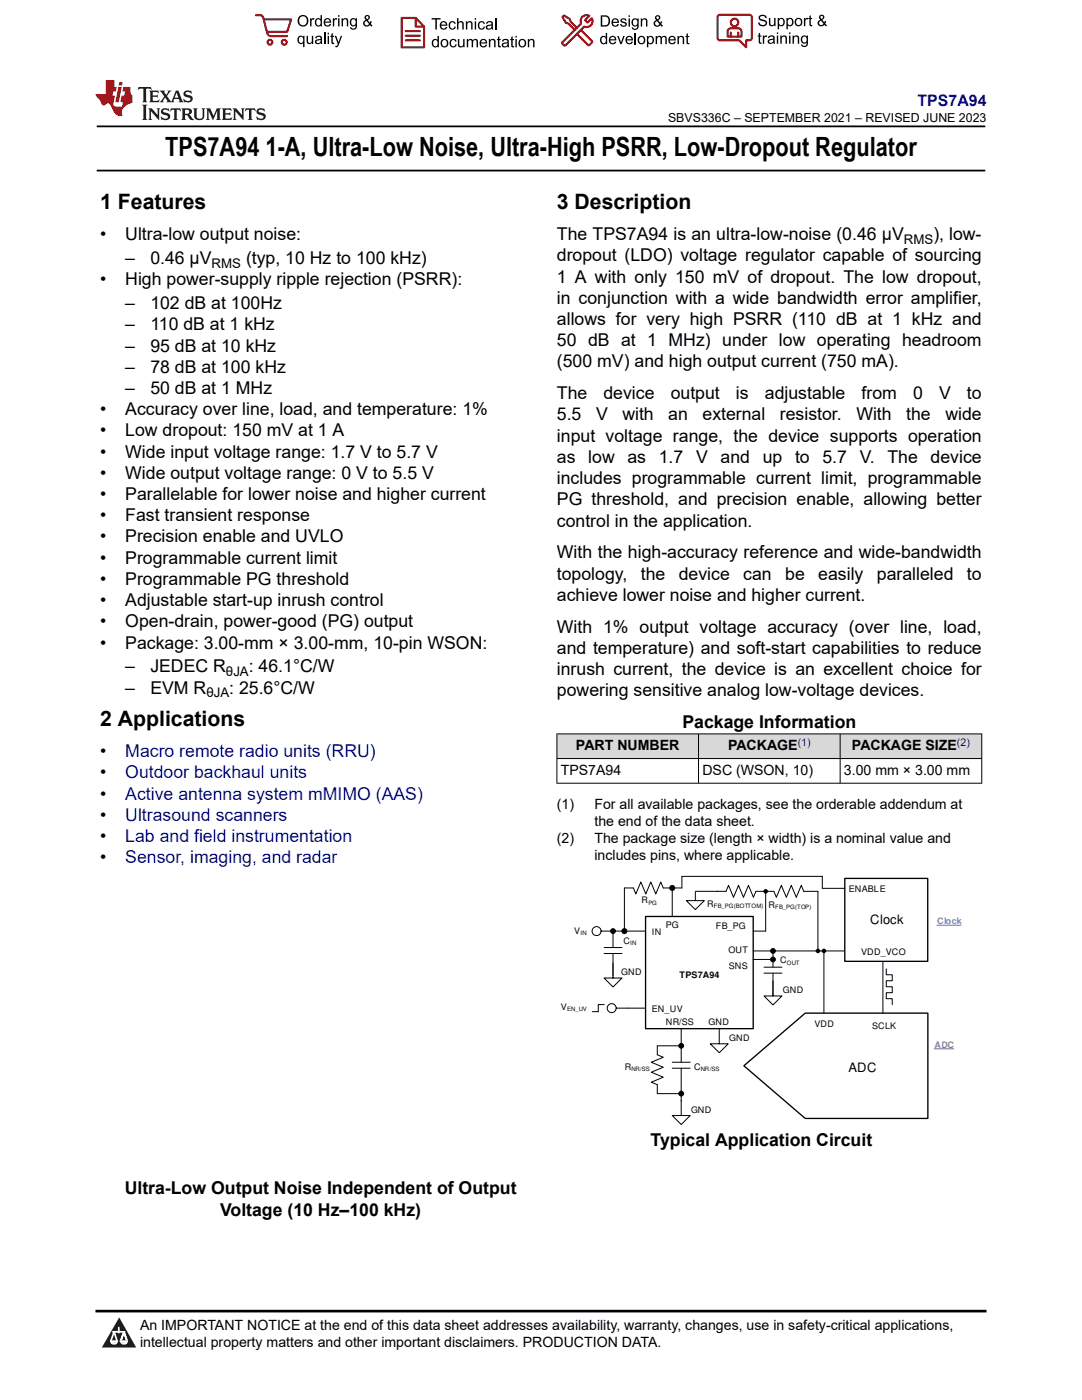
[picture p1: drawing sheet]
<svg xmlns="http://www.w3.org/2000/svg" width="216mm" height="279mm" viewBox="0 0 216 279" stroke-linecap="round" stroke-linejoin="round" font-family="sans-serif">
<defs><g id="words">
<text font-size="5.3" x="33" y="31.2">TPS7A94 1-A, Ultra-Low Noise, Ultra-High PSRR, Low-Dropout Regulator</text>
<g font-size="4.2">
<text x="20" y="41.8">1 Features</text>
<text x="111.1" y="41.8">3 Description</text>
<text x="20" y="145">2 Applications</text>
</g>
<g font-size="3.5">
<text x="20" y="47.9">•</text>
<text x="25" y="47.9">Ultra-low output noise:</text>
<text x="111.1" y="47.9">The TPS7A94 is an ultra-low-noise (0.46 μV</text>
<text x="186.2" y="47.9">), low-</text>
<text x="25" y="52.7">–</text>
<text x="30" y="52.7">0.46 μV</text>
<text x="49.1" y="52.7">(typ, 10 Hz to 100 kHz)</text>
<text x="111.1" y="52.2">dropout (LDO) voltage regulator capable of sourcing</text>
<text x="20" y="56.9">•</text>
<text x="25" y="56.9">High power-supply ripple rejection (PSRR):</text>
<text x="111.1" y="56.4">1 A with only 150 mV of dropout. The low dropout,</text>
<text x="25" y="61.7">–</text>
<text x="25" y="65.9">–</text>
<text x="30" y="61.7">102 dB at 100Hz</text>
<text x="30" y="65.9">110 dB at 1 kHz</text>
<text x="111.1" y="64.9">allows for very high PSRR (110 dB at 1 kHz and</text>
<text x="111.1" y="60.6">in conjunction with a wide bandwidth error amplifier,</text>
<text x="25" y="70.2">–</text>
<text x="30" y="70.2">95 dB at 10 kHz</text>
<text x="111.1" y="69.1">50 dB at 1 MHz) under low operating headroom</text>
<text x="25" y="74.4">–</text>
<text x="30" y="74.4">78 dB at 100 kHz</text>
<text x="111.1" y="73.3">(500 mV) and high output current (750 mA).</text>
<text x="20" y="82.9">•</text>
<text x="25" y="78.6">–</text>
<text x="25" y="82.9">Accuracy over line, load, and temperature: 1%</text>
<text x="30" y="78.6">50 dB at 1 MHz</text>
<text x="111.1" y="79.7">The</text>
<text x="111.1" y="83.9">5.5</text>
<text x="118.9" y="83.9">V</text>
<text x="120.4" y="79.7">device</text>
<text x="124.2" y="83.9">with</text>
<text x="133.4" y="83.9">an</text>
<text x="133.8" y="79.7">output</text>
<text x="140.2" y="83.9">external</text>
<text x="146.9" y="79.7">is</text>
<text x="152.6" y="79.7">adjustable</text>
<text x="155.6" y="83.9">resistor.</text>
<text x="170.9" y="83.9">With</text>
<text x="171.9" y="79.7">from</text>
<text x="180.8" y="83.9">the</text>
<text x="182.2" y="79.7">0</text>
<text x="187.4" y="79.7">V</text>
<text x="188.6" y="83.9">wide</text>
<text x="192.9" y="79.7">to</text>
<text x="20" y="87.1">•</text>
<text x="25" y="87.1">Low dropout: 150 mV at 1 A</text>
<text x="111.1" y="88.2">input voltage range, the device supports operation</text>
<text x="20" y="91.3">•</text>
<text x="20" y="95.6">•</text>
<text x="25" y="91.3">Wide input voltage range: 1.7 V to 5.7 V</text>
<text x="25" y="95.6">Wide output voltage range: 0 V to 5.5 V</text>
<text x="111.1" y="92.4">as</text>
<text x="117.4" y="92.4">low</text>
<text x="125.2" y="92.4">as</text>
<text x="131.5" y="92.4">1.7</text>
<text x="138.9" y="92.4">V</text>
<text x="143.8" y="92.4">and</text>
<text x="152.2" y="92.4">up</text>
<text x="158.6" y="92.4">to</text>
<text x="164.1" y="92.4">5.7</text>
<text x="171.5" y="92.4">V.</text>
<text x="177.1" y="92.4">The</text>
<text x="185.7" y="92.4">device</text>
<text x="20" y="99.8">•</text>
<text x="25" y="99.8">Parallelable for lower noise and higher current</text>
<text x="111.1" y="100.9">PG threshold, and precision enable, allowing better</text>
<text x="111.1" y="96.6">includes programmable current limit, programmable</text>
<text x="20" y="104">•</text>
<text x="25" y="104">Fast transient response</text>
<text x="111.1" y="105.1">control in the application.</text>
<text x="20" y="108.3">•</text>
<text x="20" y="112.5">•</text>
<text x="25" y="108.3">Precision enable and UVLO</text>
<text x="25" y="112.5">Programmable current limit</text>
<text x="111.1" y="111.4">With the high-accuracy reference and wide-bandwidth</text>
<text x="20" y="116.7">•</text>
<text x="25" y="116.7">Programmable PG threshold</text>
<text x="111.1" y="115.7">topology,</text>
<text x="111.1" y="119.9">achieve lower noise and higher current.</text>
<text x="127.9" y="115.7">the</text>
<text x="135.4" y="115.7">device</text>
<text x="148.3" y="115.7">can</text>
<text x="156.7" y="115.7">be</text>
<text x="163.3" y="115.7">easily</text>
<text x="175" y="115.7">paralleled</text>
<text x="192.9" y="115.7">to</text>
<text x="20" y="121">•</text>
<text x="20" y="125.2">•</text>
<text x="25" y="121">Adjustable start-up inrush control</text>
<text x="25" y="125.2">Open-drain, power-good (PG) output</text>
<text x="20" y="129.4">•</text>
<text x="25" y="129.4">Package: 3.00-mm × 3.00-mm, 10-pin WSON:</text>
<text x="111.1" y="126.3">With 1% output voltage accuracy (over line, load,</text>
<text x="111.1" y="130.5">and temperature) and soft-start capabilities to reduce</text>
<text x="25" y="134.2">–</text>
<text x="30" y="134.2">JEDEC R</text>
<text x="49.7" y="134.2">: 46.1°C/W</text>
<text x="111.1" y="134.7">inrush current, the device is an excellent choice for</text>
<text x="25" y="138.4">–</text>
<text x="30" y="138.4">EVM R</text>
<text x="45.7" y="138.4">: 25.6°C/W</text>
<text x="111.1" y="139">powering sensitive analog low-voltage devices.</text>
<text x="136.2" y="145.3">Package Information</text>
<text x="20" y="151.1">•</text>
<text x="20" y="155.4">•</text>
<text x="20" y="159.6">•</text>
<text x="20" y="163.8">•</text>
<text x="20" y="168.1">•</text>
<text x="20" y="172.3">•</text>
<text x="129.8" y="228.8">Typical Application Circuit</text>
<text x="24.9" y="238.4">Ultra-Low Output Noise Independent of Output</text>
<text x="43.9" y="242.6">Voltage (10 Hz–100 kHz)</text>
</g>
<g font-size="3.5" fill="#00f">
<text x="25" y="151.1">Macro remote radio units (RRU)</text>
<text x="25" y="155.4">Outdoor backhaul units</text>
<text x="25" y="159.6">Active antenna system mMIMO (AAS)</text>
<text x="25" y="163.8">Ultrasound scanners</text>
<text x="25" y="168.1">Lab and field instrumentation</text>
<text x="25" y="172.3">Sensor, imaging, and radar</text>
</g>
<text font-size="3.2" fill="#00f" x="183.1" y="21.1">TPS7A94</text>
<g font-size="2.8">
<text x="114.9" y="149.7">PART NUMBER</text>
<text x="145.3" y="149.7">PACKAGE</text>
<text x="170" y="149.7">PACKAGE SIZE</text>
<text x="111.9" y="154.7">TPS7A94</text>
<text x="140.2" y="154.7">DSC (WSON, 10)</text>
<text x="168.4" y="154.7">3.00 mm × 3.00 mm</text>
<text x="111.1" y="161.5">(1)</text>
<text x="118.6" y="161.5">For all available packages, see the orderable addendum at</text>
<text x="118.6" y="164.8">the end of the data sheet.</text>
<text x="111.1" y="168.2">(2)</text>
<text x="118.6" y="168.2">The package size (length × width) is a nominal value and</text>
<text x="118.6" y="171.6">includes pins, where applicable.</text>
<text x="27.9" y="265.5">An IMPORTANT NOTICE at the end of this data sheet addresses availability, warranty, changes, use in safety-critical applications,</text>
<text x="27.9" y="268.9">intellectual property matters and other important disclaimers. PRODUCTION DATA.</text>
</g>
<g font-size="2.6">
<text x="42.2" y="53.4">RMS</text>
<text x="180.4" y="48.6">RMS</text>
<text x="45.1" y="134.9">θJA</text>
<text x="41.2" y="139.1">θJA</text>
<text x="173.6" y="184.4">Clock</text>
<text x="169.3" y="213.9">ADC</text>
</g>
<text font-size="2.5" x="133.3" y="24.3">SBVS336C – SEPTEMBER 2021 – REVISED JUNE 2023</text>
<g font-size="2.1" fill="#00f">
<text x="159.2" y="148.8">(1)</text>
<text x="191" y="148.8">(2)</text>
</g>
<g font-size="1.8">
<text x="169.4" y="178">ENABLE</text>
<text x="128" y="180.3">R</text>
<text x="132.9" y="185.3">PG</text>
<text x="141.1" y="181">R</text>
<text x="142.8" y="185.5">FB_PG</text>
<text x="153.3" y="181.2">R</text>
<text x="114.6" y="186.3">V</text>
<text x="124.4" y="188.4">C</text>
<text x="130" y="186.5">IN</text>
<text x="145.4" y="190.2">OUT</text>
<text x="171.8" y="190.6">VDD_VCO</text>
<text x="123.9" y="194.6">GND</text>
<text x="135.6" y="195.1">TPS7A94</text>
<text x="145.5" y="193.4">SNS</text>
<text x="155.7" y="192.3">C</text>
<text x="111.9" y="201.5">V</text>
<text x="130" y="202">EN_UV</text>
<text x="156.2" y="198.2">GND</text>
<text x="132.8" y="204.6">NR/SS</text>
<text x="141.4" y="204.5">GND</text>
<text x="145.5" y="207.7">GND</text>
<text x="162.6" y="205">VDD</text>
<text x="174" y="205.4">SCLK</text>
<text x="124.7" y="213.5">R</text>
<text x="138.5" y="213.5">C</text>
<text x="137.9" y="222.1">GND</text>
</g>
<g font-size="1.8" fill="#538ad3">
<text x="187" y="184.5">Clock</text>
<text x="186.5" y="209.2">ADC</text>
</g>
<g font-size="1.2">
<text x="129.4" y="180.5">PG</text>
<text x="142.4" y="181.3">FB_PG(BOTTOM)</text>
<text x="154.7" y="181.4">FB_PG(TOP)</text>
<text x="115.8" y="186.6">IN</text>
<text x="125.7" y="188.6">IN</text>
<text x="157" y="192.5">OUT</text>
<text x="113.1" y="201.8">EN_UV</text>
<text x="126" y="213.7">NR/SS</text>
<text x="139.9" y="213.7">NR/SS</text>
</g>
</g></defs>
<path d="M19.3 25.2h177.3M19.3 34h177.3" fill="none" stroke="#000" stroke-width=".35"/>
<g fill="#d8d8d8">
<path d="M111.1 146.5h84.8v4.9h-84.8z" fill-rule="evenodd"/>
<path d="M111.2 146.5h28.1v4.8h-28.1z" fill-rule="evenodd"/>
<path d="M139.4 146.5h28.2v4.8h-28.2z" fill-rule="evenodd"/>
<path d="M167.7 146.5h28.1v4.8h-28.1z" fill-rule="evenodd"/>
</g>
<path d="M111.1 146.5h84.9M111.1 151.4h84.9M111.1 156.3h84.9M111.1 146.4v10M139.4 146.4v10M167.6 146.4v10M195.9 146.4v10" fill="none" stroke="#000" stroke-width=".2"/>
<path d="M128.8 182.9h21.5v22.4h-21.5z" fill-rule="evenodd" fill="#fff"/>
<path d="M128.8 182.9h21.5v22.4h-21.5z" fill="none" stroke="#000" stroke-width=".27"/>
<path d="M168.6 175.3h16.5v16.6h-16.5z" fill-rule="evenodd" fill="#fff"/>
<path d="M168.6 175.3h16.5v16.6h-16.5z" fill="none" stroke="#000" stroke-width=".27"/>
<path d="M148.4 212.7l12.3-10.5h24.4v21h-24.4z" fill-rule="evenodd" fill="#fff"/>
<path d="M148.4 212.7l12.3-10.5h24.4v21h-24.4z" fill="none" stroke="#000" stroke-width=".27"/>
<g fill="none" stroke="#000" stroke-width=".2">
<path d="M134.1 177.2v5.7M137 179.7h3.5l-1.8 1.8zM138.7 178v1.7M138.8 177.9h6.1l.5-1.2 1 2.4 1-2.4 1 2.4 .9-2.4 1 2.4 .5-1.2h3.6l.5 1.2 1-2.4 1 2.4 1-2.4 1 2.4 1-2.4 .5 1.2h2.8v11.9M152.8 177.9v7.9h-2.5M168.6 177.3h-4.5v-2.4h-28v2.3h-3.8l-.5-1.2-.9 2.4-1-2.4-1 2.4-1-2.4-1 2.4-.5-1.2h-1.8v8.6M119.9 185.8h8.9M120.5 195.2h3.6l-1.8 1.8zM120.5 190.3h3.6M120.5 189.1h3.6M122.3 185.8v3.3M122.3 190.3v4.9"/>
<path d="M150.3 189.8h18.2M150.3 191.5h3.9M152.4 198.8h3.6l-1.8 1.8zM152.4 194.2h3.6M152.4 193h3.6M154.2 189.7v3.3M154.2 194.2v4.6M164.4 189.8v12.4M176.2 191.9v10.3M176.8 193.3v1.2h1.2v1.2h-1.2v1.2h1.2v1.2h-1.2v1.2h1.2v1.2M120.6 200.5h-1.2v1.4h-1.2M123 201.2h5.8"/>
<path d="M134.1 213.2h3.6M134.1 212h3.6M135.9 205.3v3.4h-4.7v1.8l1.1 .5-2.3 1 2.3 1-2.3 1 2.3 1-2.3 1 1.2 .5v1.8h4.7M135.9 208.7v3.3M135.9 213.2v9.4M141.7 208.3h3.6l-1.8 1.8zM143.5 205.3v3M134.1 222.6h3.6l-1.8 1.8z"/>
<circle cx="119" cy="185.8" r=".9"/>
<circle cx="122.3" cy="185.8" r=".48"/>
<circle cx="154.2" cy="191.5" r=".48"/>
<circle cx="154.2" cy="189.8" r=".48"/>
<circle cx="122.1" cy="201.2" r=".89"/>
<circle cx="135.9" cy="208.7" r=".48"/>
<circle cx="135.9" cy="218.3" r=".48"/>
</g>
<g fill="#000">
<circle cx="134.1" cy="177.2" r=".6"/>
<circle cx="152.8" cy="177.9" r=".46"/>
<circle cx="122.3" cy="185.8" r=".48"/>
<circle cx="124.6" cy="185.8" r=".6"/>
<circle cx="154.2" cy="191.5" r=".48"/>
<circle cx="154.2" cy="189.8" r=".48"/>
<circle cx="163.2" cy="189.8" r=".46"/>
<circle cx="164.4" cy="189.8" r=".46"/>
<circle cx="135.9" cy="208.7" r=".48"/>
<circle cx="135.9" cy="218.3" r=".48"/>
</g>
<path d="M186.8 184.7h5.1M186.3 209.3h4.1" fill="none" stroke="#538ad3" stroke-width=".2"/>
<path d="M0 0h215.9v23.8h-215.9z" fill-rule="evenodd" fill="#fff"/>
<path d="M27.7 17.4l-.2 .6 .5-.3h.6v.1v2.2l-.2 .4h1l-.2-.4v-2.2v-.1h.5l.5 .3-.1-.6zM29.8 18.1l.2 .4v1.5l-.2 .4h1.9l.1-.6a1.08 1.08 0 0 1-1.3 .2v-.7h.6l.4 .2v-.6l-.4 .2h-.6v-.6l.2-.1a1 1 0 0 1 1 .2l-.1-.5zM31.8 18.1l1 1.1-1 1.2h.9l-.2-.2 .4-.7 .5 .7-.2 .2h1.6l-.2-.2 .1-.4h1l.1 .4-.1 .2h.9l-.2-.3-.8-2h-.5l-1 2.2-.8-1.1 .9-1.1h-.8l.2 .2-.5 .7-.3-.7 .1-.2zM35.2 18.5l.4 1h-.8zM36.8 18.2a.65 .65 0 0 0-.2 .7 .65 .65 0 0 0 .6 .5l.7 .2 .1 .2a.79 .79 0 0 1-.7 .4 .79 .79 0 0 1-.7-.5l.1 .7 .2-.1a.93 .93 0 0 0 1.1 .1 .93 .93 0 0 0 .4-1 1.46 1.46 0 0 0-1.2-.6l-.1-.3a1.09 1.09 0 0 1 1.2 .2l-.2-.6-.1 .1-.6-.2zM28.4 20.9l.2 .4v2.3l-.2 .3h1l-.2-.3v-2.3l.2-.4zM29.6 21.6l.2 .4v1.6l-.2 .3h.8l-.3-.3v-1.4l1.7 1.8v-2l.2-.4h-.8l.2 .2 .1 1.1-1.2-1.3zM32.3 21.8a.65 .65 0 0 0-.2 .7 .65 .65 0 0 0 .7 .4l.6 .2 .1 .2a.79 .79 0 0 1-.7 .4 .79 .79 0 0 1-.7-.5l.1 .7 .2-.1a.93 .93 0 0 0 1.1 .1 .93 .93 0 0 0 .4-.9 1.46 1.46 0 0 0-1.2-.6l-.1-.4a1.09 1.09 0 0 1 1.2 .2l-.2-.6-.1 .1-.6-.1zM34.1 21.6l-.1 .7a.63 .63 0 0 1 .7-.4l.1 1.7-.3 .3h1l-.2-.3v-1.7a.66 .66 0 0 1 .8 .4l-.1-.7zM36.2 21.6l.2 .4v1.6l-.2 .3h.9l-.2-.2v-.7h.5l.1 .2a.79 .79 0 0 0 1.2 .6l-1-.9a.61 .61 0 0 0 .6-.6 .61 .61 0 0 0-.5-.6zM36.9 21.9h.2a.47 .47 0 0 1 .5 .1 .47 .47 0 0 1 .1 .5l-.2 .2h-.6zM38.5 21.6l.2 .2a2.27 2.27 0 0 0 .4 2 1.04 1.04 0 0 0 1.7-.7v-1.3l.2-.2h-.8l.2 .4v1.1a.6 .6 0 0 1-.6 .6 .6 .6 0 0 1-.6-.6v-1.1l.3-.4zM41.1 21.6l.2 .4v1.6l-.2 .3h.7l-.2-.3v-1.5l.9 1.9 .8-1.9v1.5l-.2 .3h1l-.3-.3v-1.6l.3-.4h-.8l-.7 1.5-.7-1.5zM44.3 21.6l.2 .4v1.6l-.2 .3h1.9l.1-.5a1.09 1.09 0 0 1-1.3 .1v-.6h.6l.4 .1v-.6l-.4 .2h-.6v-.6l.2-.1a1.01 1.01 0 0 1 1 .3l-.1-.6zM46.4 21.6l.3 .4v1.6l-.3 .3h.8l-.2-.3v-1.4l1.6 1.8v-2l.2-.4h-.7l.2 .2v1.1l-1.2-1.3zM49 21.6l-.1 .7a.63 .63 0 0 1 .8-.4v1.7l-.3 .3h1l-.2-.3v-1.7a.66 .66 0 0 1 .8 .4l-.1-.7zM51.4 21.8a.65 .65 0 0 0-.2 .7 .65 .65 0 0 0 .6 .4l.6 .2 .2 .2a.79 .79 0 0 1-.8 .4 .79 .79 0 0 1-.6-.5l.1 .7 .2-.1a.93 .93 0 0 0 1 .1 .93 .93 0 0 0 .5-.9 1.46 1.46 0 0 0-1.3-.6l-.1-.4a1.09 1.09 0 0 1 1.3 .2l-.2-.6-.2 .1-.5-.1z" fill="#231f20"/>
<path d="M21.1 16v2.8h-2.1l.1 .3 .9 1a.95 .95 0 0 0 .9 .9 .59 .59 0 0 1 .6-.4 .59 .59 0 0 1 .5 .4l.4 .8a1.59 1.59 0 0 0 2.1 1.3 1.61 1.61 0 0 1 1-2.2l1-.4-.1-1.5a1.59 1.59 0 0 1-.4-1.6h-1.4l-.2 .9h.5l-.1 .8h-.5l-.2 1v.2l.4 .1-.2 .9h-.6a.73 .73 0 0 1-1.1-.7l.3-1.5h-.5l.2-.8h.5l.2-.9h-.5v-1.4zM23.6 17.4l-.6 3h.7l.6-3zM23.8 16.4l-.1 .7h.7l.1-.7z" fill="#ed1c24"/>
<g fill="#000">
<path d="M59.4 4.2a1.12 1.12 0 0 1 2.2 0 1.12 1.12 0 0 1-2.2 0zM59.9 3.5a.89 .89 0 0 0-.1 1.1 .89 .89 0 0 0 1.1 .4 .88 .88 0 0 0 .3-1.3 .88 .88 0 0 0-1.3-.2z" fill-rule="evenodd"/>
<path d="M59.5 7.3l.5-.2 .5 .3v-.3h.3v2.3h-.3v-.8a.74 .74 0 0 1-1 0 .74 .74 0 0 1-.1-1zM59.8 7.5a.57 .57 0 0 0-.2 .7 .57 .57 0 0 0 .8 .2 .57 .57 0 0 0 .1-.7 .57 .57 0 0 0-.7-.2z" fill-rule="evenodd"/>
<path d="M61.9 3.6h.2v.3l.2-.2 .3-.1 .2 .1-.1 .3a.36 .36 0 0 0-.5 0 .36 .36 0 0 0 0 .4v.9h-.3z" fill-rule="evenodd"/>
<path d="M61.2 7.1h.3v.9a.41 .41 0 0 0 .4 .6 .41 .41 0 0 0 .3-.6v-.9h.3v1.7h-.2v-.3a.58 .58 0 0 1-.7 .3 .58 .58 0 0 1-.4-.6z" fill-rule="evenodd"/>
<path d="M63 3.8l.5-.2 .5 .2v-.8h.2v2.3h-.2v-.2a.75 .75 0 0 1-1-.1 .75 .75 0 0 1-.1-1zM63.2 4a.57 .57 0 0 0-.1 .7 .57 .57 0 0 0 .8 .2 .57 .57 0 0 0 .1-.7 .57 .57 0 0 0-.8-.2z" fill-rule="evenodd"/>
<path d="M63 7.3a.74 .74 0 0 1 1-.1 .74 .74 0 0 1 .3 .9v.7h-.3v-.2a.57 .57 0 0 1-.8 .2 .57 .57 0 0 1-.2-.8l1-.3a.41 .41 0 0 0-.4-.4 .41 .41 0 0 0-.4 .4l-.3-.1zM63.2 8.2a.35 .35 0 0 0 .2 .5 .35 .35 0 0 0 .5-.3l.1-.4z" fill-rule="evenodd"/>
<path d="M65.4 6.5h.3v.3h-.3zM65.4 7.1h.3v1.7h-.3z" fill-rule="evenodd"/>
<path d="M64.8 3.8a.76 .76 0 0 1 .9-.1 .76 .76 0 0 1 .4 .8h-1.2a.47 .47 0 0 0 .3 .6 .47 .47 0 0 0 .6-.4l.3 .1a.82 .82 0 0 1-1.3 .3 .82 .82 0 0 1 0-1.3zM65 4l-.1 .3h.9l-.3-.4z" fill-rule="evenodd"/>
<path d="M66.4 3.6h.3v.3l.1-.2 .4-.1 .1 .1-.1 .3a.36 .36 0 0 0-.4 0 .36 .36 0 0 0-.1 .4v.9h-.3z" fill-rule="evenodd"/>
<path d="M66.1 6.7l.3-.1v.5h.3v.3h-.3v.9l.1 .2h.2v.3a.41 .41 0 0 1-.4-.1 .41 .41 0 0 1-.2-.4v-.9h-.2v-.3h.2z" fill-rule="evenodd"/>
<path d="M66.8 7.1h.3l.4 1.4 .5-1.4h.3l-.6 1.7a.57 .57 0 0 1-.8 .6v-.3a.37 .37 0 0 0 .5-.3z" fill-rule="evenodd"/>
<path d="M67.5 3h.2v.3h-.2zM67.5 3.6h.2v1.7h-.2z" fill-rule="evenodd"/>
<path d="M68.2 3.6h.2v.3a.58 .58 0 0 1 .7-.3 .58 .58 0 0 1 .4 .7v1h-.3v-1a.4 .4 0 0 0-.4-.5 .4 .4 0 0 0-.4 .6v.9h-.2z" fill-rule="evenodd"/>
<path d="M70 3.8l.5-.2 .5 .2v-.2h.2v1.5a.71 .71 0 0 1-.5 .8 .71 .71 0 0 1-.8-.5h.2a.46 .46 0 0 0 .6 .3 .46 .46 0 0 0 .3-.6 .78 .78 0 0 1-1.1-.2 .78 .78 0 0 1 .1-1.1zM70.2 4a.53 .53 0 0 0-.1 .8 .53 .53 0 0 0 .8 0 .54 .54 0 0 0 0-.7 .54 .54 0 0 0-.7-.1z" fill-rule="evenodd"/>
<path d="M72.9 3.1a.53 .53 0 0 1 .8 .1 .53 .53 0 0 1-.3 .8l.4 .5 .1-.3 .3 .1-.2 .5 .3 .3-.2 .2-.3-.3a.71 .71 0 0 1-1.2 .1 .71 .71 0 0 1 .4-1.1l-.3-.5zM73 3.5a.3 .3 0 0 0 .6 0 .3 .3 0 0 0-.6 0zM72.9 4.3a.45 .45 0 0 0 0 .7 .45 .45 0 0 0 .7-.2l-.5-.6z" fill-rule="evenodd"/>
<path d="M86.1 3.6h1.8v.3h-.7v2h-.3v-2h-.8z" fill-rule="evenodd"/>
<path d="M86.3 8l.5-.2 .5 .2v-.8h.3v2.2h-.3v-.2a.76 .76 0 0 1-1 0 .76 .76 0 0 1-.1-1zM86.6 8.1a.58 .58 0 0 0-.2 .8 .58 .58 0 0 0 .8 .2 .58 .58 0 0 0 .1-.8 .58 .58 0 0 0-.7-.2z" fill-rule="evenodd"/>
<path d="M88.2 7.9a.81 .81 0 0 1 1.1 .2 .81 .81 0 0 1-.2 1.1 .81 .81 0 0 1-1.1-.1l-.1-.8zM88.3 8.1a.57 .57 0 0 0 0 .9 .57 .57 0 0 0 .8 0 .57 .57 0 0 0 0-.8 .57 .57 0 0 0-.8-.1z" fill-rule="evenodd"/>
<path d="M88 4.4a.77 .77 0 0 1 .9-.1 .77 .77 0 0 1 .4 .8h-1.3a.48 .48 0 0 0 .4 .6 .48 .48 0 0 0 .6-.3h.3a.83 .83 0 0 1-1.3 .4 .83 .83 0 0 1 0-1.4zM88.2 4.6l-.2 .3h1l-.3-.4z" fill-rule="evenodd"/>
<path d="M89.7 4.4a.7 .7 0 0 1 1.2 .3l-.2 .1a.45 .45 0 0 0-.6-.3 .45 .45 0 0 0-.3 .6 .45 .45 0 0 0 .3 .6 .45 .45 0 0 0 .6-.4h.3a.76 .76 0 0 1-1.1 .6 .76 .76 0 0 1-.3-1.1z" fill-rule="evenodd"/>
<path d="M89.9 8a.7 .7 0 0 1 1.2 .3h-.3a.45 .45 0 0 0-.5-.3 .45 .45 0 0 0-.3 .6 .45 .45 0 0 0 .3 .6 .45 .45 0 0 0 .6-.4l.2 .1a.76 .76 0 0 1-1 .5 .76 .76 0 0 1-.4-1.1z" fill-rule="evenodd"/>
<path d="M91.2 3.6h.3v.8a.59 .59 0 0 1 .7-.2 .59 .59 0 0 1 .3 .7v1h-.2v-1a.4 .4 0 0 0-.5-.4 .4 .4 0 0 0-.3 .5v.9h-.3z" fill-rule="evenodd"/>
<path d="M91.4 7.8h.2v.9a.41 .41 0 0 0 .5 .5 .41 .41 0 0 0 .3-.5v-.9h.3v1.6h-.3v-.2a.58 .58 0 0 1-.7 .3 .58 .58 0 0 1-.3-.7z" fill-rule="evenodd"/>
<path d="M93 4.2h.2v.3a.59 .59 0 0 1 .7-.3 .59 .59 0 0 1 .4 .7v1h-.3v-1a.41 .41 0 0 0-.4-.5 .41 .41 0 0 0-.4 .6v.9h-.2z" fill-rule="evenodd"/>
<path d="M93.1 7.8h.3v.2a.56 .56 0 0 1 1 0 .54 .54 0 0 1 .6-.2 .54 .54 0 0 1 .4 .5v1.1h-.3v-1a.34 .34 0 0 0-.3-.4 .34 .34 0 0 0-.4 .3v1.1h-.3v-1a.38 .38 0 0 0-.5-.4 .38 .38 0 0 0-.2 .6v.8h-.3z" fill-rule="evenodd"/>
<path d="M94.7 3.6h.3v.3h-.3zM94.7 4.2h.3v1.7h-.3z" fill-rule="evenodd"/>
<path d="M95.5 4.4a.7 .7 0 0 1 1.3 .3l-.3 .1a.45 .45 0 0 0-.6-.3 .45 .45 0 0 0-.3 .6 .45 .45 0 0 0 .3 .6 .45 .45 0 0 0 .6-.4h.3a.76 .76 0 0 1-1.1 .6 .76 .76 0 0 1-.3-1.1z" fill-rule="evenodd"/>
<path d="M95.9 8a.77 .77 0 0 1 .9-.2 .77 .77 0 0 1 .4 .9h-1.2a.48 .48 0 0 0 .3 .5 .48 .48 0 0 0 .6-.3h.3a.83 .83 0 0 1-1.3 .4 .83 .83 0 0 1 0-1.3zM96.1 8.1l-.1 .4h.9l-.2-.5z" fill-rule="evenodd"/>
<path d="M97.5 7.8h.3v.2a.59 .59 0 0 1 .7-.2 .59 .59 0 0 1 .4 .6v1h-.3v-1a.41 .41 0 0 0-.5-.4 .41 .41 0 0 0-.3 .5v.9h-.3z" fill-rule="evenodd"/>
<path d="M97.1 4.4a.74 .74 0 0 1 1-.1 .74 .74 0 0 1 .3 .9v.7h-.3v-.2a.59 .59 0 0 1-.8 .2 .59 .59 0 0 1-.3-.8l1.1-.3a.42 .42 0 0 0-.4-.4 .42 .42 0 0 0-.5 .4l-.2-.1zM97.3 5.3a.36 .36 0 0 0 .2 .5 .36 .36 0 0 0 .5-.2l.1-.5z" fill-rule="evenodd"/>
<path d="M99.4 7.4l.2-.2v.6h.3v.2h-.3v1l.1 .2h.2l.1 .2a.41 .41 0 0 1-.5 0 .41 .41 0 0 1-.1-.4v-1h-.2v-.2h.2z" fill-rule="evenodd"/>
<path d="M100.3 8a.74 .74 0 0 1 .9-.2 .74 .74 0 0 1 .3 .9l.1 .7h-.3v-.2a.59 .59 0 0 1-.8 .3 .59 .59 0 0 1-.3-.8l1-.3a.42 .42 0 0 0-.3-.4 .42 .42 0 0 0-.5 .3h-.3zM100.5 8.8a.36 .36 0 0 0 .1 .5 .36 .36 0 0 0 .5-.2l.2-.5z" fill-rule="evenodd"/>
<path d="M102 7.4l.3-.2v.6h.3v.2h-.3v1l.1 .2h.2v.2a.41 .41 0 0 1-.5 0 .41 .41 0 0 1-.1-.4v-1h-.2v-.2h.2z" fill-rule="evenodd"/>
<path d="M102.8 7.2h.3v.3h-.3zM102.8 7.8h.3v1.6h-.3z" fill-rule="evenodd"/>
<path d="M103.7 7.9a.81 .81 0 0 1 1.1 .2 .81 .81 0 0 1-.1 1.1 .81 .81 0 0 1-1.2-.1v-.8zM103.9 8.1a.57 .57 0 0 0-.1 .9 .57 .57 0 0 0 .8 0 .57 .57 0 0 0 0-.8 .57 .57 0 0 0-.7-.1z" fill-rule="evenodd"/>
<path d="M105.3 7.8h.3v.2a.59 .59 0 0 1 .7-.2 .59 .59 0 0 1 .4 .6v1h-.3v-1a.41 .41 0 0 0-.5-.4 .41 .41 0 0 0-.3 .5v.9h-.3z" fill-rule="evenodd"/>
<path d="M119.9 3.1h.7a1.12 1.12 0 0 1 1.1 1.1 1.12 1.12 0 0 1-1 1.1h-.8zM120.2 3.3v1.7h.4a.86 .86 0 0 0 .8-.8 .86 .86 0 0 0-.8-.9z" fill-rule="evenodd"/>
<path d="M119.9 7.4l.5-.3 .5 .3v-.8h.2v2.2h-.2v-.2a.75 .75 0 0 1-1 0 .75 .75 0 0 1-.1-1zM120.1 7.5a.57 .57 0 0 0-.1 .8 .57 .57 0 0 0 .8 .2 .57 .57 0 0 0 .1-.8 .57 .57 0 0 0-.8-.2z" fill-rule="evenodd"/>
<path d="M121.7 7.4a.76 .76 0 0 1 .9-.2 .76 .76 0 0 1 .4 .9h-1.2a.47 .47 0 0 0 .3 .5 .47 .47 0 0 0 .6-.3h.3a.82 .82 0 0 1-1.3 .4 .82 .82 0 0 1 0-1.3zM121.9 7.5l-.1 .3h.9l-.3-.4z" fill-rule="evenodd"/>
<path d="M122.2 3.9a.76 .76 0 0 1 .9-.2 .76 .76 0 0 1 .4 .9h-1.2a.47 .47 0 0 0 .4 .5 .47 .47 0 0 0 .5-.3h.3a.82 .82 0 0 1-1.3 .4 .82 .82 0 0 1 0-1.3zM122.5 4l-.2 .3h.9l-.2-.4z" fill-rule="evenodd"/>
<path d="M123.9 3.8a.71 .71 0 0 1 1.1 .3h-.2a.32 .32 0 0 0-.4-.3 .32 .32 0 0 0-.3 .4h.1a.75 .75 0 0 1 .9 .8 .72 .72 0 0 1-.7 .3 .72 .72 0 0 1-.7-.5h.3a.36 .36 0 0 0 .4 .4 .36 .36 0 0 0 .3-.5 .8 .8 0 0 1-.9-.7z" fill-rule="evenodd"/>
<path d="M123.2 7.2h.3l.4 1.3 .5-1.3h.3l-.7 1.6h-.2z" fill-rule="evenodd"/>
<path d="M125.4 3.1h.3v.3h-.3zM125.4 3.7h.3v1.6h-.3z" fill-rule="evenodd"/>
<path d="M125 7.4a.76 .76 0 0 1 .9-.2 .76 .76 0 0 1 .4 .9h-1.2a.47 .47 0 0 0 .3 .5 .47 .47 0 0 0 .6-.3h.3a.82 .82 0 0 1-1.3 .4 .82 .82 0 0 1 0-1.3zM125.2 7.5l-.1 .3h.9l-.2-.4z" fill-rule="evenodd"/>
<path d="M126.2 3.9l.5-.3 .5 .3v-.2h.2v1.4a.71 .71 0 0 1-.5 .8 .71 .71 0 0 1-.8-.5l.2 .1a.46 .46 0 0 0 .6 .2 .46 .46 0 0 0 .3-.6 .78 .78 0 0 1-1.1-.1 .78 .78 0 0 1 .1-1.1zM126.4 4a.53 .53 0 0 0-.1 .8 .53 .53 0 0 0 .8 0 .54 .54 0 0 0 0-.7 .54 .54 0 0 0-.7-.1z" fill-rule="evenodd"/>
<path d="M127.5 7.3a.8 .8 0 0 1 1.1 .2 .8 .8 0 0 1-.1 1.1 .8 .8 0 0 1-1.2-.1v-.8zM127.7 7.5a.56 .56 0 0 0-.1 .9 .56 .56 0 0 0 .8-.1 .56 .56 0 0 0 0-.7 .56 .56 0 0 0-.7-.1z" fill-rule="evenodd"/>
<path d="M127.9 3.7h.2v.2a.58 .58 0 0 1 .7-.2 .58 .58 0 0 1 .4 .6v1h-.3v-1a.4 .4 0 0 0-.4-.4 .4 .4 0 0 0-.4 .5v.9h-.2z" fill-rule="evenodd"/>
<path d="M129.1 7.2h.2v.2a.72 .72 0 0 1 1-.1 .72 .72 0 0 1 .2 1 .64 .64 0 0 1-.5 .5 .64 .64 0 0 1-.6-.2v.8h-.3zM129.5 7.5a.56 .56 0 0 0-.2 .8 .56 .56 0 0 0 .8 .2 .56 .56 0 0 0 .1-.8 .56 .56 0 0 0-.7-.2z" fill-rule="evenodd"/>
<path d="M130.8 7.2h.3v.2a.55 .55 0 0 1 .9 0 .53 .53 0 0 1 .6-.3 .53 .53 0 0 1 .4 .6v1.1h-.2v-1a.34 .34 0 0 0-.3-.4 .34 .34 0 0 0-.4 .3v1.1h-.3v-1a.37 .37 0 0 0-.5-.4 .37 .37 0 0 0-.2 .6v.8h-.3z" fill-rule="evenodd"/>
<path d="M130.8 3.2a.53 .53 0 0 1 .9 .1 .53 .53 0 0 1-.4 .8l.4 .5 .2-.4 .2 .1-.2 .5 .4 .3-.2 .3-.3-.4a.71 .71 0 0 1-1.2 .1 .71 .71 0 0 1 .3-1.1l-.2-.5zM130.9 3.6a.3 .3 0 0 0 .6 0 .3 .3 0 0 0-.6 0zM130.9 4.3a.45 .45 0 0 0 0 .7 .45 .45 0 0 0 .7-.2l-.5-.6z" fill-rule="evenodd"/>
<path d="M133.6 7.4a.76 .76 0 0 1 .9-.2 .76 .76 0 0 1 .3 .9h-1.2a.47 .47 0 0 0 .4 .5 .47 .47 0 0 0 .6-.3h.2a.82 .82 0 0 1-1.2 .4 .82 .82 0 0 1 0-1.3zM133.8 7.5l-.2 .3h1l-.3-.4z" fill-rule="evenodd"/>
<path d="M135.2 7.2h.2v.2a.58 .58 0 0 1 .7-.2 .58 .58 0 0 1 .4 .6v1h-.3v-1a.4 .4 0 0 0-.4-.4 .4 .4 0 0 0-.3 .5v.9h-.3z" fill-rule="evenodd"/>
<path d="M137 6.8l.3-.2v.6h.2v.2h-.2v1v.2h.2l.1 .2a.41 .41 0 0 1-.5 0 .41 .41 0 0 1-.1-.5v-.9h-.2v-.2h.2z" fill-rule="evenodd"/>
<path d="M151.6 3.1a.88 .88 0 0 1 1.4 .5h-.3a.49 .49 0 0 0-.5-.5 .49 .49 0 0 0-.5 .6l.1 .1a1.06 1.06 0 0 1 1.2 1 .95 .95 0 0 1-.9 .4 .95 .95 0 0 1-.8-.7h.3a.58 .58 0 0 0 .6 .5 .58 .58 0 0 0 .5-.6l-.2-.1a.95 .95 0 0 1-1.1-.9z" fill-rule="evenodd"/>
<path d="M151.4 6.7l.3-.2v.6h.2v.2h-.2v1v.2h.2l.1 .2a.41 .41 0 0 1-.5 0 .41 .41 0 0 1-.1-.5v-.9h-.2v-.2h.2z" fill-rule="evenodd"/>
<path d="M152.2 7.1h.3v.2l.1-.2h.4h.1l-.1 .3a.36 .36 0 0 0-.4 0 .36 .36 0 0 0-.1 .5v.8h-.3z" fill-rule="evenodd"/>
<path d="M153.3 7.3a.74 .74 0 0 1 1-.2 .74 .74 0 0 1 .3 .9l.1 .7h-.3l-.1-.2a.57 .57 0 0 1-.8 .3 .57 .57 0 0 1-.1-.9l.9-.2a.41 .41 0 0 0-.4-.4 .41 .41 0 0 0-.4 .3h-.3zM153.5 8.1a.35 .35 0 0 0 .2 .5 .35 .35 0 0 0 .5-.2l.1-.5z" fill-rule="evenodd"/>
<path d="M153.4 3.6h.3v.9a.41 .41 0 0 0 .4 .5 .41 .41 0 0 0 .4-.5v-.9h.2v1.6h-.2v-.2a.58 .58 0 0 1-.7 .2 .58 .58 0 0 1-.4-.6z" fill-rule="evenodd"/>
<path d="M155 6.5h.3v.3h-.3zM155 7.1h.3v1.6h-.3z" fill-rule="evenodd"/>
<path d="M155.2 3.6h.2v.2a.72 .72 0 0 1 1-.1 .72 .72 0 0 1 .2 1 .64 .64 0 0 1-.5 .5 .64 .64 0 0 1-.6-.2v.8h-.3zM155.6 3.9a.56 .56 0 0 0-.2 .8 .56 .56 0 0 0 .8 .2 .56 .56 0 0 0 .1-.8 .56 .56 0 0 0-.7-.2z" fill-rule="evenodd"/>
<path d="M155.7 7.1h.3v.2a.58 .58 0 0 1 .7-.2 .58 .58 0 0 1 .3 .6v1h-.3v-1a.4 .4 0 0 0-.4-.4 .4 .4 0 0 0-.3 .5v.9h-.3z" fill-rule="evenodd"/>
<path d="M156.9 3.6h.3v.2a.72 .72 0 0 1 .9-.1 .72 .72 0 0 1 .2 1 .64 .64 0 0 1-.4 .5 .64 .64 0 0 1-.7-.2v.8h-.3zM157.3 3.9a.56 .56 0 0 0-.1 .8 .56 .56 0 0 0 .7 .2 .56 .56 0 0 0 .2-.8 .56 .56 0 0 0-.8-.2z" fill-rule="evenodd"/>
<path d="M157.4 6.5h.3v.3h-.3zM157.4 7.1h.3v1.6h-.3z" fill-rule="evenodd"/>
<path d="M158.1 7.1h.3v.2a.58 .58 0 0 1 .7-.2 .58 .58 0 0 1 .4 .6v1h-.3v-1a.4 .4 0 0 0-.5-.4 .4 .4 0 0 0-.3 .5v.9h-.3z" fill-rule="evenodd"/>
<path d="M158.8 3.7a.8 .8 0 0 1 1.1 .2 .8 .8 0 0 1-.1 1.1 .8 .8 0 0 1-1.1-.1l-.1-.8zM159 3.9a.56 .56 0 0 0-.1 .9 .56 .56 0 0 0 .9 0 .56 .56 0 0 0-.1-.8 .56 .56 0 0 0-.7-.1z" fill-rule="evenodd"/>
<path d="M160 7.3l.5-.2 .5 .2v-.2h.2v1.4a.71 .71 0 0 1-.5 .9 .71 .71 0 0 1-.9-.5h.3a.46 .46 0 0 0 .6 .2 .46 .46 0 0 0 .2-.6 .78 .78 0 0 1-1-.1 .78 .78 0 0 1 .1-1.1zM160.2 7.4a.53 .53 0 0 0-.1 .8 .53 .53 0 0 0 .8 0 .54 .54 0 0 0 0-.7 .54 .54 0 0 0-.7-.1z" fill-rule="evenodd"/>
<path d="M160.4 3.6h.3v.2l.1-.2h.4h.1l-.1 .3a.36 .36 0 0 0-.4 0 .36 .36 0 0 0-.1 .5v.8h-.3z" fill-rule="evenodd"/>
<path d="M161.5 3.2l.3-.2v.6h.3v.2h-.3v1v.2h.3v.2a.41 .41 0 0 1-.5 0 .41 .41 0 0 1-.1-.5v-.9h-.2v-.2h.2z" fill-rule="evenodd"/>
<path d="M163.6 3.1a.53 .53 0 0 1 .8 .1 .53 .53 0 0 1-.3 .8l.4 .5 .1-.3h.3l-.2 .5 .3 .3-.2 .3-.3-.3a.71 .71 0 0 1-1.2 .1 .71 .71 0 0 1 .4-1.2l-.3-.5zM163.7 3.5a.3 .3 0 0 0 .5 0 .3 .3 0 0 0-.5 0zM163.6 4.2a.45 .45 0 0 0 0 .8 .45 .45 0 0 0 .7-.3l-.5-.6z" fill-rule="evenodd"/>
</g>
<path d="M64.8 6.5v2.3M98.9 3.6v2.3M126.8 6.6v2.2" fill="none" stroke="#000" stroke-width=".28"/>
<g fill="none" stroke="#de0000" stroke-width=".42">
<path d="M51.1 3l1 .1a1.4 1.4 0 0 1 .6 1.2l.7 2.5a.95 .95 0 0 0 1.1 .4h2.8M52.7 3.9h5.4l-.8 2.4h-4M80.1 3.6h2.8v1.7h1.7v4.2h-4.5zM81 7.1h2.8M81 6.2h2.8M81 8.1h2.8M82.9 3.6l1.7 1.7M115.1 5.5l-1.3-1.2-.1-.5-1.2-.7-.3 .3 .7 1.1 .5 .2 1.3 1.3M115.9 6l2.2 2.2v.3l-.5 .5h-.3l-2.2-2.2zM115.9 6l.7-.7a1.19 1.19 0 0 0 1.3-.3 1.19 1.19 0 0 0 .2-1.4l-.9 .9-.4-.5 .8-.8a1.19 1.19 0 0 0-1.4 .1 1.19 1.19 0 0 0-.2 1.4l-3.8 3.7v.3l.3 .3h.3l2.3-2.2M143.2 3.2l.4-.2h6l.4 .2v4.4l-.2 .4-.9 .1v1.3l-1.4-1.3h-3.9l-.4-.3zM145.4 5.8l.4-.1h1.6a.61 .61 0 0 1 .6 .6v1h-2.8v-1z"/>
<path d="M145.8 6.5v.8M147.3 6.5v.8"/>
<circle cx="53.9" cy="8.4" r=".49"/>
<circle cx="56.7" cy="8.4" r=".49"/>
<circle cx="146.6" cy="4.5" r=".75"/>
</g>
<path d="M0 261.4h215.9v18h-215.9z" fill-rule="evenodd" fill="#fff"/>
<path d="M23.8 262.9l3.4 6h-6.9z" fill="#231f20"/>
<path d="M22.1 267.7h1.3l-.4 .5h-.3a.55 .55 0 0 1-.6-.5z" fill-rule="evenodd" fill="#fff"/>
<path d="M22.1 267.7h1.3l-.4 .5h-.3a.55 .55 0 0 1-.6-.5z" fill="none" stroke="#231f20" stroke-width=".34"/>
<path d="M22.1 267.7h1.3l-.4 .5h-.5zM22.6 265.8h.1M22.6 265.8h2.3zM23.7 265.9h.1M23.7 264.9v1zM24 267.7h.1" fill="none" stroke="#fff" stroke-width=".34"/>
<path d="M24.7 265.8l-.7 1.9z" fill="#fff"/>
<path d="M24.7 265.8l-.7 1.9z" fill="none" stroke="#fff" stroke-width=".34"/>
<path d="M24.7 265.8l.7 1.9z" fill="#fff"/>
<path d="M22.8 265.8l-.7 1.9zM22.8 265.8l.6 1.9zM24.7 265.8l.7 1.9zM25.3 267.7h.1" fill="none" stroke="#fff" stroke-width=".34"/>
<path d="M24.1 267.7h1.3a.65 .65 0 0 1-.6 .5 .65 .65 0 0 1-.7-.5z" fill-rule="evenodd" fill="#fff"/>
<path d="M24.1 267.7h1.3a.65 .65 0 0 1-.6 .5 .65 .65 0 0 1-.7-.5z" fill="none" stroke="#231f20" stroke-width=".34"/>
<path d="M24 267.7h.1M24.1 267.7h1.3l-.4 .5h-.5z" fill="none" stroke="#fff" stroke-width=".34"/>
<path d="M19 261.7h177.8" fill="none" stroke="#000" stroke-width=".53"/>
<use href="#words"/>
</svg>
